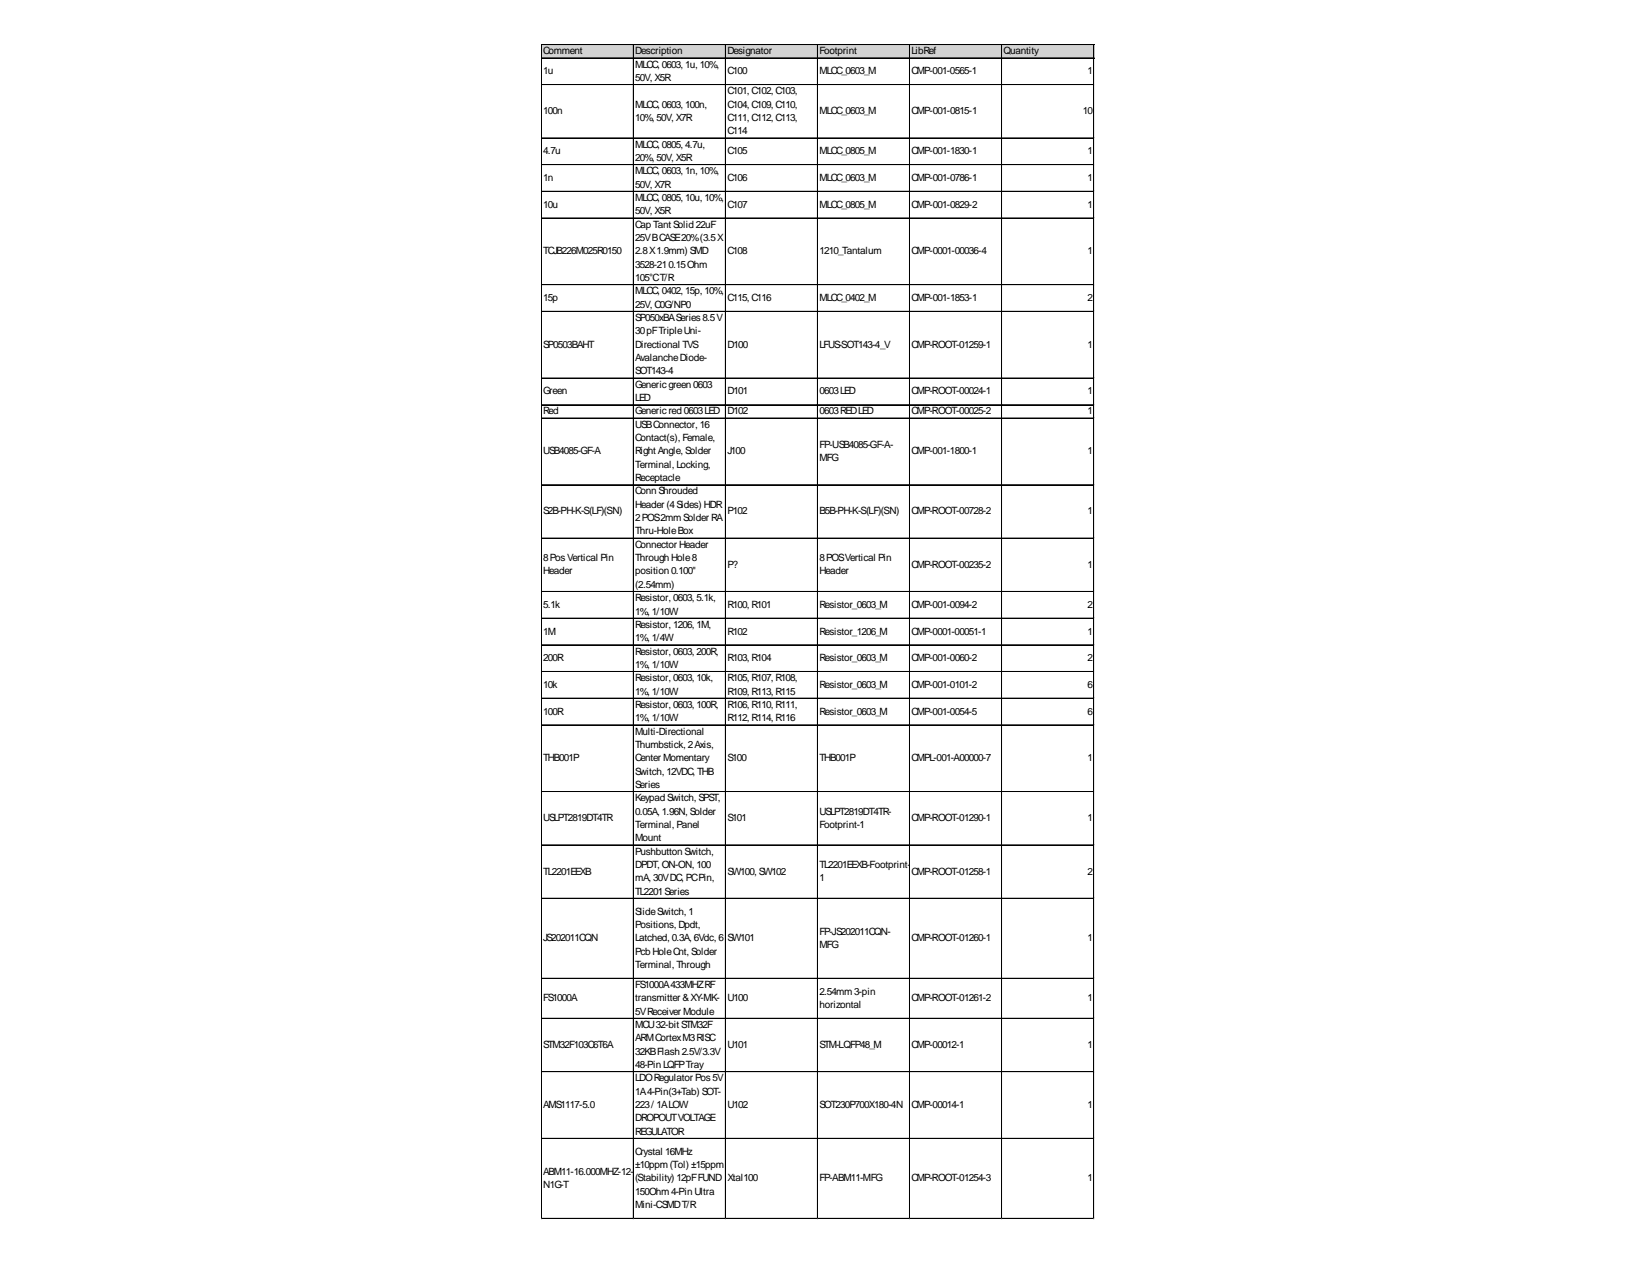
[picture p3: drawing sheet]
<svg xmlns="http://www.w3.org/2000/svg" width="279mm" height="216mm" viewBox="0 0 279 216" stroke-linecap="round" stroke-linejoin="round" font-family="sans-serif">
<defs><g id="words">
<g font-size="1.7">
<text x="92.7" y="9.3">Comment</text>
<text x="108.4" y="9.3">Description</text>
<text x="108.4" y="11.5">MLCC, 0603, 1u, 10%,</text>
<text x="124.1" y="9.3">Designator</text>
<text x="139.9" y="9.3">Footprint</text>
<text x="155.6" y="9.3">LibRef</text>
<text x="171.3" y="9.3">Quantity</text>
<text x="92.7" y="12.7">1u</text>
<text x="108.4" y="13.8">50V, X5R</text>
<text x="124.1" y="12.7">C100</text>
<text x="124.1" y="16.1">C101, C102, C103,</text>
<text x="139.9" y="12.7">MLCC_0603_M</text>
<text x="155.6" y="12.7">CMP-001-0565-1</text>
<text x="185.6" y="12.7">1</text>
<text x="92.7" y="19.5">100n</text>
<text x="108.4" y="18.4">MLCC, 0603, 100n,</text>
<text x="108.4" y="20.6">10%, 50V, X7R</text>
<text x="124.1" y="18.4">C104, C109, C110,</text>
<text x="124.1" y="20.6">C111, C112, C113,</text>
<text x="124.1" y="22.9">C114</text>
<text x="139.9" y="19.5">MLCC_0603_M</text>
<text x="155.6" y="19.5">CMP-001-0815-1</text>
<text x="184.8" y="19.5">10</text>
<text x="92.7" y="26.3">4.7u</text>
<text x="108.4" y="25.2">MLCC, 0805, 4.7u,</text>
<text x="108.4" y="27.5">20%, 50V, X5R</text>
<text x="108.4" y="29.8">MLCC, 0603, 1n, 10%,</text>
<text x="124.1" y="26.3">C105</text>
<text x="139.9" y="26.3">MLCC_0805_M</text>
<text x="155.6" y="26.3">CMP-001-1830-1</text>
<text x="185.6" y="26.3">1</text>
<text x="92.7" y="30.9">1n</text>
<text x="92.7" y="35.4">10u</text>
<text x="108.4" y="32">50V, X7R</text>
<text x="108.4" y="34.3">MLCC, 0805, 10u, 10%,</text>
<text x="124.1" y="30.9">C106</text>
<text x="124.1" y="35.4">C107</text>
<text x="139.9" y="30.9">MLCC_0603_M</text>
<text x="139.9" y="35.4">MLCC_0805_M</text>
<text x="155.6" y="30.9">CMP-001-0786-1</text>
<text x="155.6" y="35.4">CMP-001-0829-2</text>
<text x="185.6" y="30.9">1</text>
<text x="185.6" y="35.4">1</text>
<text x="108.4" y="36.6">50V, X5R</text>
<text x="108.4" y="38.9">Cap Tant Solid 22uF</text>
<text x="108.4" y="41.1">25VBCASE20%(3.5X</text>
<text x="92.7" y="43.4">TCJB226M025R0150</text>
<text x="108.4" y="43.4">2.8X1.9mm) SMD</text>
<text x="108.4" y="45.7">3528-210.15Ohm</text>
<text x="108.4" y="48">105°CT/R</text>
<text x="124.1" y="43.4">C108</text>
<text x="139.9" y="43.4">1210_Tantalum</text>
<text x="155.6" y="43.4">CMP-0001-00036-4</text>
<text x="185.6" y="43.4">1</text>
<text x="92.7" y="51.4">15p</text>
<text x="108.4" y="50.2">MLCC, 0402, 15p, 10%,</text>
<text x="108.4" y="52.5">25V, C0G/NP0</text>
<text x="124.1" y="51.4">C115, C116</text>
<text x="139.9" y="51.4">MLCC_0402_M</text>
<text x="155.6" y="51.4">CMP-001-1853-1</text>
<text x="185.6" y="51.4">2</text>
<text x="92.7" y="59.3">SP0503BAHT</text>
<text x="108.4" y="54.8">SP050xBASeries8.5V</text>
<text x="108.4" y="57.1">30pFTripleUni-</text>
<text x="108.4" y="59.3">Directional TVS</text>
<text x="124.1" y="59.3">D100</text>
<text x="139.9" y="59.3">LFUS-SOT143-4_V</text>
<text x="155.6" y="59.3">CMP-ROOT-01259-1</text>
<text x="185.6" y="59.3">1</text>
<text x="108.4" y="61.6">AvalancheDiode-</text>
<text x="108.4" y="63.9">SOT143-4</text>
<text x="92.7" y="67.3">Green</text>
<text x="92.7" y="70.7">Red</text>
<text x="108.4" y="66.2">Genericgreen 0603</text>
<text x="108.4" y="68.5">LED</text>
<text x="108.4" y="70.7">Genericred 0603LED</text>
<text x="124.1" y="67.3">D101</text>
<text x="124.1" y="70.7">D102</text>
<text x="139.9" y="67.3">0603LED</text>
<text x="139.9" y="70.7">0603REDLED</text>
<text x="155.6" y="67.3">CMP-ROOT-00024-1</text>
<text x="155.6" y="70.7">CMP-ROOT-00025-2</text>
<text x="185.6" y="67.3">1</text>
<text x="185.6" y="70.7">1</text>
<text x="92.7" y="77.6">USB4085-GF-A</text>
<text x="108.4" y="73">USBConnector, 16</text>
<text x="108.4" y="75.3">Contact(s), Female,</text>
<text x="108.4" y="77.6">Right Angle, Solder</text>
<text x="124.1" y="77.6">J100</text>
<text x="139.9" y="76.4">FP-USB4085-GF-A-</text>
<text x="155.6" y="77.6">CMP-001-1800-1</text>
<text x="185.6" y="77.6">1</text>
<text x="108.4" y="79.8">Terminal, Locking,</text>
<text x="108.4" y="82.1">Receptacle</text>
<text x="139.9" y="78.7">MFG</text>
<text x="92.7" y="87.8">S2B-PH-K-S(LF)(SN)</text>
<text x="108.4" y="84.4">Conn Shrouded</text>
<text x="108.4" y="86.7">Header (4Sides) HDR</text>
<text x="108.4" y="88.9">2POS2mmSolder RA</text>
<text x="124.1" y="87.8">P102</text>
<text x="139.9" y="87.8">B5B-PH-K-S(LF)(SN)</text>
<text x="155.6" y="87.8">CMP-ROOT-00728-2</text>
<text x="185.6" y="87.8">1</text>
<text x="92.7" y="95.8">8PosVertical Pin</text>
<text x="108.4" y="91.2">Thru-HoleBox</text>
<text x="108.4" y="93.5">Connector Header</text>
<text x="108.4" y="95.8">Through Hole8</text>
<text x="139.9" y="95.8">8POSVertical Pin</text>
<text x="92.7" y="98">Header</text>
<text x="108.4" y="98">position 0.100&quot;</text>
<text x="108.4" y="100.3">(2.54mm)</text>
<text x="124.1" y="96.9">P?</text>
<text x="139.9" y="98">Header</text>
<text x="155.6" y="96.9">CMP-ROOT-00235-2</text>
<text x="185.6" y="96.9">1</text>
<text x="92.7" y="103.7">5.1k</text>
<text x="108.4" y="102.6">Resistor, 0603, 5.1k,</text>
<text x="108.4" y="104.9">1%, 1/10W</text>
<text x="108.4" y="107.2">Resistor, 1206, 1M,</text>
<text x="124.1" y="103.7">R100, R101</text>
<text x="139.9" y="103.7">Resistor_0603_M</text>
<text x="155.6" y="103.7">CMP-001-0094-2</text>
<text x="185.6" y="103.7">2</text>
<text x="92.7" y="108.3">1M</text>
<text x="92.7" y="112.8">200R</text>
<text x="108.4" y="109.4">1%, 1/4W</text>
<text x="108.4" y="111.7">Resistor, 0603, 200R,</text>
<text x="108.4" y="114">1%, 1/10W</text>
<text x="124.1" y="108.3">R102</text>
<text x="124.1" y="112.8">R103, R104</text>
<text x="139.9" y="108.3">Resistor_1206_M</text>
<text x="139.9" y="112.8">Resistor_0603_M</text>
<text x="155.6" y="108.3">CMP-0001-00051-1</text>
<text x="155.6" y="112.8">CMP-001-0060-2</text>
<text x="185.6" y="108.3">1</text>
<text x="185.6" y="112.8">2</text>
<text x="92.7" y="117.4">10k</text>
<text x="108.4" y="116.3">Resistor, 0603, 10k,</text>
<text x="108.4" y="118.5">1%, 1/10W</text>
<text x="124.1" y="116.3">R105, R107, R108,</text>
<text x="124.1" y="118.5">R109, R113, R115</text>
<text x="139.9" y="117.4">Resistor_0603_M</text>
<text x="155.6" y="117.4">CMP-001-0101-2</text>
<text x="185.6" y="117.4">6</text>
<text x="92.7" y="122">100R</text>
<text x="108.4" y="120.8">Resistor, 0603, 100R,</text>
<text x="108.4" y="123.1">1%, 1/10W</text>
<text x="108.4" y="125.4">Multi-Directional</text>
<text x="124.1" y="120.8">R106, R110, R111,</text>
<text x="124.1" y="123.1">R112, R114, R116</text>
<text x="139.9" y="122">Resistor_0603_M</text>
<text x="155.6" y="122">CMP-001-0054-5</text>
<text x="185.6" y="122">6</text>
<text x="92.7" y="129.9">THB001P</text>
<text x="108.4" y="127.6">Thumbstick, 2Axis,</text>
<text x="108.4" y="129.9">Center Momentary</text>
<text x="124.1" y="129.9">S100</text>
<text x="139.9" y="129.9">THB001P</text>
<text x="155.6" y="129.9">CMPL-001-A00000-7</text>
<text x="185.6" y="129.9">1</text>
<text x="108.4" y="132.2">Switch, 12VDC, THB</text>
<text x="108.4" y="134.5">Series</text>
<text x="108.4" y="136.7">Keypad Switch, SPST,</text>
<text x="92.7" y="140.2">USLPT2819DT4TR</text>
<text x="108.4" y="139">0.05A, 1.96N, Solder</text>
<text x="108.4" y="141.3">Terminal, Panel</text>
<text x="108.4" y="143.6">Mount</text>
<text x="124.1" y="140.2">S101</text>
<text x="139.9" y="139">USLPT2819DT4TR-</text>
<text x="139.9" y="141.3">Footprint-1</text>
<text x="155.6" y="140.2">CMP-ROOT-01290-1</text>
<text x="185.6" y="140.2">1</text>
<text x="92.7" y="149.3">TL2201EEXB</text>
<text x="108.4" y="145.9">Pushbutton Switch,</text>
<text x="108.4" y="148.1">DPDT, ON-ON, 100</text>
<text x="124.1" y="149.3">SW100, SW102</text>
<text x="139.9" y="148.1">TL2201EEXB-Footprint-</text>
<text x="155.6" y="149.3">CMP-ROOT-01258-1</text>
<text x="185.6" y="149.3">2</text>
<text x="108.4" y="150.4">mA, 30VDC, PCPin,</text>
<text x="108.4" y="152.7">TL2201Series</text>
<text x="139.9" y="150.4">1</text>
<text x="92.7" y="160.7">JS202011CQN</text>
<text x="108.4" y="156.1">SlideSwitch, 1</text>
<text x="108.4" y="158.4">Positions, Dpdt,</text>
<text x="108.4" y="160.7">Latched, 0.3A, 6Vdc, 6</text>
<text x="124.1" y="160.7">SW101</text>
<text x="139.9" y="159.5">FP-JS202011CQN-</text>
<text x="139.9" y="161.8">MFG</text>
<text x="155.6" y="160.7">CMP-ROOT-01260-1</text>
<text x="185.6" y="160.7">1</text>
<text x="108.4" y="162.9">Pcb HoleCnt, Solder</text>
<text x="108.4" y="165.2">Terminal, Through</text>
<text x="92.7" y="170.9">FS1000A</text>
<text x="108.4" y="168.6">FS1000A433MHZRF</text>
<text x="108.4" y="170.9">transmitter &amp;XY-MK-</text>
<text x="108.4" y="173.2">5VReceiver Module</text>
<text x="124.1" y="170.9">U100</text>
<text x="139.9" y="169.8">2.54mm3-pin</text>
<text x="139.9" y="172">horizontal</text>
<text x="155.6" y="170.9">CMP-ROOT-01261-2</text>
<text x="185.6" y="170.9">1</text>
<text x="92.7" y="178.9">STM32F103C6T6A</text>
<text x="108.4" y="175.5">MCU32-bit STM32F</text>
<text x="108.4" y="177.7">ARMCortexM3RISC</text>
<text x="124.1" y="178.9">U101</text>
<text x="139.9" y="178.9">STM-LQFP48_M</text>
<text x="155.6" y="178.9">CMP-00012-1</text>
<text x="185.6" y="178.9">1</text>
<text x="108.4" y="180">32KBFlash 2.5V/3.3V</text>
<text x="108.4" y="182.3">48-Pin LQFPTray</text>
<text x="108.4" y="184.6">LDORegulator Pos5V</text>
<text x="92.7" y="189.1">AMS1117-5.0</text>
<text x="108.4" y="186.8">1A4-Pin(3+Tab) SOT-</text>
<text x="108.4" y="189.1">223/ 1ALOW</text>
<text x="108.4" y="191.4">DROPOUTVOLTAGE</text>
<text x="124.1" y="189.1">U102</text>
<text x="139.9" y="189.1">SOT230P700X180-4N</text>
<text x="155.6" y="189.1">CMP-00014-1</text>
<text x="185.6" y="189.1">1</text>
<text x="108.4" y="193.7">REGULATOR</text>
<text x="108.4" y="197.1">Crystal 16MHz</text>
<text x="92.7" y="200.5">ABM11-16.000MHZ-12-</text>
<text x="92.7" y="202.8">N1G-T</text>
<text x="108.4" y="199.4">±10ppm(Tol) ±15ppm</text>
<text x="108.4" y="201.6">(Stability) 12pFFUND</text>
<text x="108.4" y="203.9">150Ohm4-Pin Ultra</text>
<text x="124.1" y="201.6">Xtal100</text>
<text x="139.9" y="201.6">FP-ABM11-MFG</text>
<text x="155.6" y="201.6">CMP-ROOT-01254-3</text>
<text x="185.6" y="201.6">1</text>
<text x="108.4" y="206.2">Mini-CSMDT/R</text>
</g>
</g></defs>
<path d="M92.4 7.7h94.4v2.3h-94.4z" fill="#d3d3d3"/>
<g fill="none" stroke="#000" stroke-width=".17">
<path d="M92.4 7.6v200.5M92.5 7.6h94.3M92.5 7.7h94.3M92.5 9.9h94.3M92.5 14.4h94.3M92.5 14.5h94.3M108.1 7.7v200.4M108.2 7.7v200.4M123.8 7.7v200.4M123.9 7.7v200.4M139.5 7.7v200.4M139.6 7.7v200.4"/>
<path d="M155.2 7.7v200.4M155.3 7.7v200.4M170.9 7.7v200.4M171 7.7v200.4M186.7 7.7v200.4M92.5 23.5h94.3M92.5 23.6h94.3M92.5 28.1h94.3M92.5 32.6h94.3M92.5 32.7h94.3M92.5 37.2h94.3M92.5 37.3h94.3"/>
<path d="M92.5 48.6h94.3M92.5 53.1h94.3M92.5 53.2h94.3M92.5 64.5h94.3M92.5 64.6h94.3M92.5 69.1h94.3M92.5 71.3h94.3M92.5 71.4h94.3M92.5 82.7h94.3M92.5 82.8h94.3M92.5 91.8h94.3M92.5 91.9h94.3"/>
<path d="M92.5 100.9h94.3M92.5 101h94.3M92.5 105.5h94.3M92.5 105.6h94.3M92.5 110h94.3M92.5 110.1h94.3M92.5 114.6h94.3M92.5 114.7h94.3M92.5 119.2h94.3M92.5 123.7h94.3M92.5 123.8h94.3M92.5 135.1h94.3"/>
<path d="M92.5 144.2h94.3M92.5 144.3h94.3M92.5 153.3h94.3M92.5 153.4h94.3M92.5 167h94.3M92.5 173.8h94.3M92.5 182.9h94.3M92.5 183h94.3M92.5 194.3h94.3M92.5 207.9h94.3M92.5 208h94.3"/>
</g>
<path d="M92.4 208.1h.1" fill="none" stroke="#e0e0e0" stroke-width=".17"/>
<path d="M92.4 208.1h.1z" fill="#e0e0e0"/>
<path d="M108.1 208.1h.1" fill="none" stroke="#e0e0e0" stroke-width=".17"/>
<path d="M108.1 208.1h.1z" fill="#e0e0e0"/>
<path d="M123.8 208.1h.1" fill="none" stroke="#e0e0e0" stroke-width=".17"/>
<path d="M123.8 208.1h.1z" fill="#e0e0e0"/>
<path d="M139.5 208.1h.1" fill="none" stroke="#e0e0e0" stroke-width=".17"/>
<path d="M139.5 208.1h.1z" fill="#e0e0e0"/>
<path d="M155.2 208.1h.1" fill="none" stroke="#e0e0e0" stroke-width=".17"/>
<path d="M155.2 208.1h.1z" fill="#e0e0e0"/>
<path d="M170.9 208.1h.1" fill="none" stroke="#e0e0e0" stroke-width=".17"/>
<path d="M170.9 208.1h.2z" fill="#e0e0e0"/>
<path d="M186.7 208.1h.1" fill="none" stroke="#e0e0e0" stroke-width=".17"/>
<path d="M186.7 208.1h.1z" fill="#e0e0e0"/>
<path d="M186.8 14.4h.1" fill="none" stroke="#e0e0e0" stroke-width=".17"/>
<path d="M186.8 14.4v.1z" fill="#e0e0e0"/>
<path d="M186.8 23.5h.1" fill="none" stroke="#e0e0e0" stroke-width=".17"/>
<path d="M186.8 23.5v.2z" fill="#e0e0e0"/>
<path d="M186.8 28.1h.1" fill="none" stroke="#e0e0e0" stroke-width=".17"/>
<path d="M186.8 28.1v.1z" fill="#e0e0e0"/>
<path d="M186.8 32.6h.1" fill="none" stroke="#e0e0e0" stroke-width=".17"/>
<path d="M186.8 32.6v.2z" fill="#e0e0e0"/>
<path d="M186.8 37.2h.1" fill="none" stroke="#e0e0e0" stroke-width=".17"/>
<path d="M186.8 37.2v.1z" fill="#e0e0e0"/>
<path d="M186.8 48.6h.1" fill="none" stroke="#e0e0e0" stroke-width=".17"/>
<path d="M186.8 48.6v.1z" fill="#e0e0e0"/>
<path d="M186.8 53.1h.1" fill="none" stroke="#e0e0e0" stroke-width=".17"/>
<path d="M186.8 53.1v.1z" fill="#e0e0e0"/>
<path d="M186.8 64.5h.1" fill="none" stroke="#e0e0e0" stroke-width=".17"/>
<path d="M186.8 64.5v.1z" fill="#e0e0e0"/>
<path d="M186.8 69.1h.1" fill="none" stroke="#e0e0e0" stroke-width=".17"/>
<path d="M186.8 69.1v.1z" fill="#e0e0e0"/>
<path d="M186.8 71.3h.1" fill="none" stroke="#e0e0e0" stroke-width=".17"/>
<path d="M186.8 71.3v.2z" fill="#e0e0e0"/>
<path d="M186.8 82.7h.1" fill="none" stroke="#e0e0e0" stroke-width=".17"/>
<path d="M186.8 82.7v.1z" fill="#e0e0e0"/>
<path d="M186.8 91.8h.1" fill="none" stroke="#e0e0e0" stroke-width=".17"/>
<path d="M186.8 91.8v.1z" fill="#e0e0e0"/>
<path d="M186.8 100.9h.1" fill="none" stroke="#e0e0e0" stroke-width=".17"/>
<path d="M186.8 100.9v.2z" fill="#e0e0e0"/>
<path d="M186.8 105.5h.1" fill="none" stroke="#e0e0e0" stroke-width=".17"/>
<path d="M186.8 105.5v.1z" fill="#e0e0e0"/>
<path d="M186.8 110h.1" fill="none" stroke="#e0e0e0" stroke-width=".17"/>
<path d="M186.8 110v.2z" fill="#e0e0e0"/>
<path d="M186.8 114.6h.1" fill="none" stroke="#e0e0e0" stroke-width=".17"/>
<path d="M186.8 114.6v.1z" fill="#e0e0e0"/>
<path d="M186.8 119.2h.1" fill="none" stroke="#e0e0e0" stroke-width=".17"/>
<path d="M186.8 119.2v.1z" fill="#e0e0e0"/>
<path d="M186.8 123.7h.1" fill="none" stroke="#e0e0e0" stroke-width=".17"/>
<path d="M186.8 123.7v.1z" fill="#e0e0e0"/>
<path d="M186.8 135.1h.1" fill="none" stroke="#e0e0e0" stroke-width=".17"/>
<path d="M186.8 135.1v.1z" fill="#e0e0e0"/>
<path d="M186.8 144.2h.1" fill="none" stroke="#e0e0e0" stroke-width=".17"/>
<path d="M186.8 144.2v.1z" fill="#e0e0e0"/>
<path d="M186.8 153.3h.1" fill="none" stroke="#e0e0e0" stroke-width=".17"/>
<path d="M186.8 153.3v.1z" fill="#e0e0e0"/>
<path d="M186.8 167h.1" fill="none" stroke="#e0e0e0" stroke-width=".17"/>
<path d="M186.8 167v.1z" fill="#e0e0e0"/>
<path d="M186.8 173.8h.1" fill="none" stroke="#e0e0e0" stroke-width=".17"/>
<path d="M186.8 173.8v.1z" fill="#e0e0e0"/>
<path d="M186.8 182.9h.1" fill="none" stroke="#e0e0e0" stroke-width=".17"/>
<path d="M186.8 182.9v.1z" fill="#e0e0e0"/>
<path d="M186.8 194.3h.1" fill="none" stroke="#e0e0e0" stroke-width=".17"/>
<path d="M186.8 194.3v.1z" fill="#e0e0e0"/>
<path d="M186.8 207.9h.1" fill="none" stroke="#e0e0e0" stroke-width=".17"/>
<path d="M186.8 207.9v.2z" fill="#e0e0e0"/>
<use href="#words"/>
</svg>
